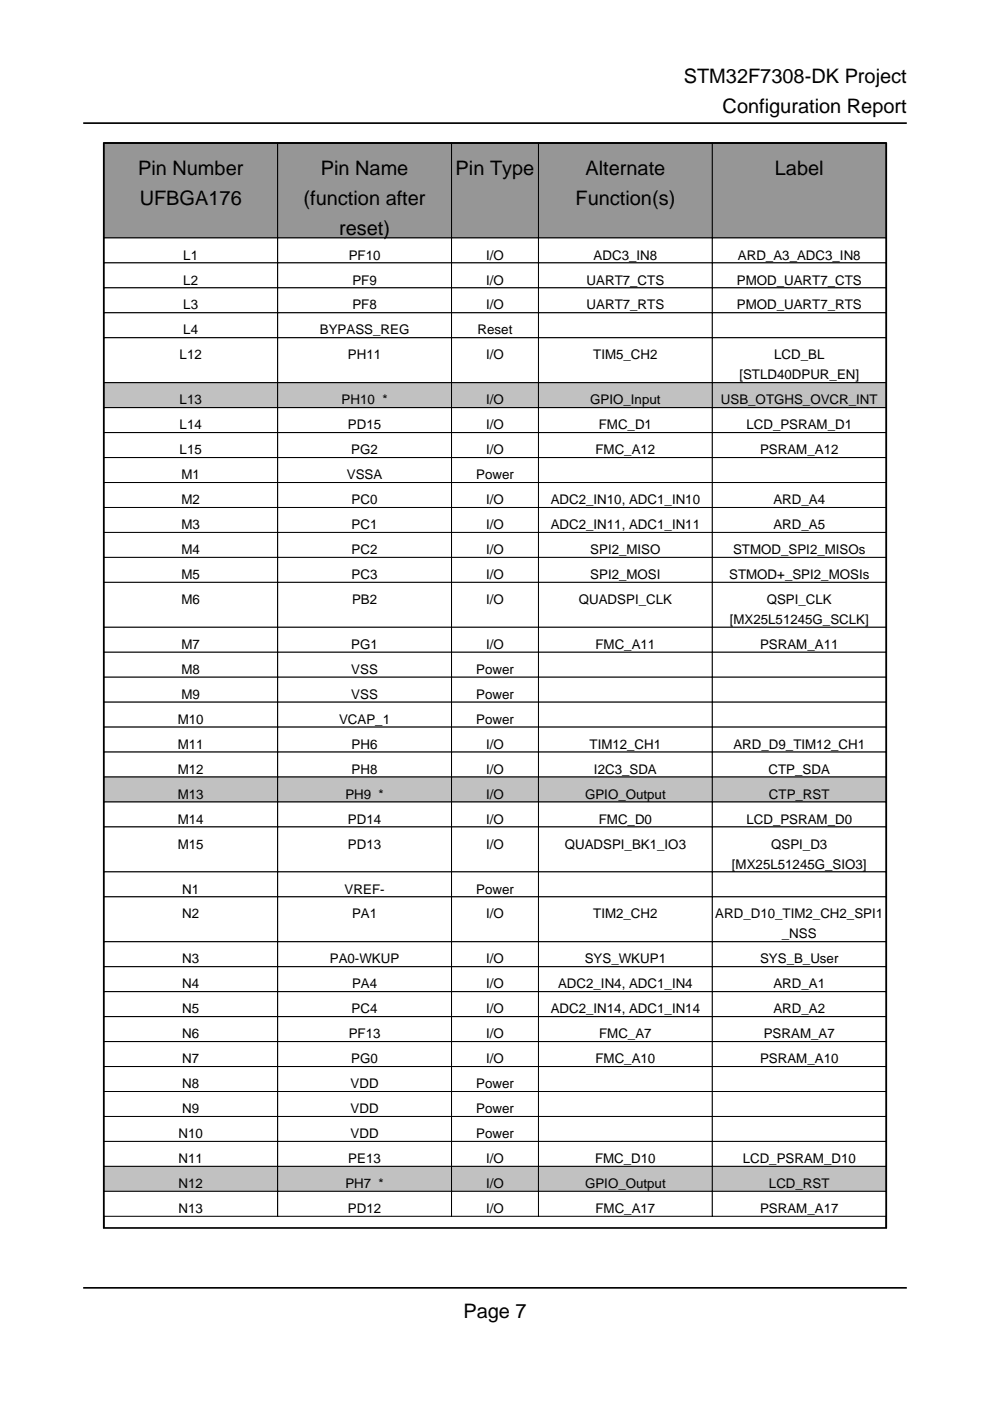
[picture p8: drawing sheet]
<svg xmlns="http://www.w3.org/2000/svg" width="210mm" height="297mm" viewBox="0 0 210 297" stroke-linecap="round" stroke-linejoin="round" font-family="sans-serif">
<defs><g id="words">
<g font-size="4.2">
<text x="145" y="17.6">STM32F7308-DK Project</text>
<text x="153.2" y="24">Configuration Report</text>
<text x="29.3" y="37">Pin Number</text>
<text x="68" y="37">Pin Name</text>
<text x="96.6" y="37">Pin Type</text>
<text x="124.1" y="37">Alternate</text>
<text x="164.3" y="37">Label</text>
<text x="29.6" y="43.4">UFBGA176</text>
<text x="64.4" y="43.4">(function after</text>
<text x="122" y="43.4">Function(s)</text>
<text x="71.9" y="49.7">reset)</text>
<text x="98.2" y="279.4">Page 7</text>
</g>
<g font-size="2.8">
<text x="38.9" y="55">L1</text>
<text x="73.9" y="55">PF10</text>
<text x="103.1" y="55">I/O</text>
<text x="125.9" y="55">ADC3_IN8</text>
<text x="156.4" y="55">ARD_A3_ADC3_IN8</text>
<text x="38.9" y="60.3">L2</text>
<text x="38.9" y="65.6">L3</text>
<text x="74.7" y="60.3">PF9</text>
<text x="74.7" y="65.6">PF8</text>
<text x="103.1" y="60.3">I/O</text>
<text x="103.1" y="65.6">I/O</text>
<text x="124.4" y="60.3">UART7_CTS</text>
<text x="124.4" y="65.6">UART7_RTS</text>
<text x="156.2" y="60.3">PMOD_UART7_CTS</text>
<text x="156.2" y="65.6">PMOD_UART7_RTS</text>
<text x="38.9" y="70.9">L4</text>
<text x="67.8" y="70.9">BYPASS_REG</text>
<text x="101.3" y="70.9">Reset</text>
<text x="38.1" y="76.2">L12</text>
<text x="73.8" y="76.2">PH11</text>
<text x="103.1" y="76.2">I/O</text>
<text x="125.8" y="76.2">TIM5_CH2</text>
<text x="164.1" y="76.2">LCD_BL</text>
<text x="156.8" y="80.4">[STLD40DPUR_EN]</text>
<text x="38.1" y="85.7">L13</text>
<text x="72.4" y="85.7">PH10 *</text>
<text x="103.1" y="85.7">I/O</text>
<text x="125.1" y="85.7">GPIO_Input</text>
<text x="152.8" y="85.7">USB_OTGHS_OVCR_INT</text>
<text x="38.1" y="91">L14</text>
<text x="73.8" y="91">PD15</text>
<text x="103.1" y="91">I/O</text>
<text x="127" y="91">FMC_D1</text>
<text x="158.3" y="91">LCD_PSRAM_D1</text>
<text x="38.1" y="96.3">L15</text>
<text x="38.5" y="101.6">M1</text>
<text x="73.5" y="101.6">VSSA</text>
<text x="74.5" y="96.3">PG2</text>
<text x="101" y="101.6">Power</text>
<text x="103.1" y="96.3">I/O</text>
<text x="126.2" y="96.3">FMC_A12</text>
<text x="161.2" y="96.3">PSRAM_A12</text>
<text x="38.5" y="106.9">M2</text>
<text x="74.6" y="106.9">PC0</text>
<text x="103.1" y="106.9">I/O</text>
<text x="116.8" y="106.9">ADC2_IN10, ADC1_IN10</text>
<text x="164" y="106.9">ARD_A4</text>
<text x="38.5" y="112.2">M3</text>
<text x="74.6" y="112.2">PC1</text>
<text x="103.1" y="112.2">I/O</text>
<text x="116.8" y="112.2">ADC2_IN11, ADC1_IN11</text>
<text x="164" y="112.2">ARD_A5</text>
<text x="38.5" y="117.5">M4</text>
<text x="74.6" y="117.5">PC2</text>
<text x="103.1" y="117.5">I/O</text>
<text x="125.2" y="117.5">SPI2_MISO</text>
<text x="155.4" y="117.5">STMOD_SPI2_MISOs</text>
<text x="38.5" y="122.8">M5</text>
<text x="74.6" y="122.8">PC3</text>
<text x="103.1" y="122.8">I/O</text>
<text x="125.2" y="122.8">SPI2_MOSI</text>
<text x="154.6" y="122.8">STMOD+_SPI2_MOSIs</text>
<text x="38.5" y="128.1">M6</text>
<text x="74.6" y="128.1">PB2</text>
<text x="103.1" y="128.1">I/O</text>
<text x="122.7" y="128.1">QUADSPI_CLK</text>
<text x="162.6" y="128.1">QSPI_CLK</text>
<text x="38.5" y="137.6">M7</text>
<text x="74.5" y="137.6">PG1</text>
<text x="103.1" y="137.6">I/O</text>
<text x="126.2" y="137.6">FMC_A11</text>
<text x="154.7" y="132.3">[MX25L51245G_SCLK]</text>
<text x="161.2" y="137.6">PSRAM_A11</text>
<text x="38.5" y="142.9">M8</text>
<text x="74.5" y="142.9">VSS</text>
<text x="101" y="142.9">Power</text>
<text x="38.5" y="148.2">M9</text>
<text x="74.5" y="148.2">VSS</text>
<text x="101" y="148.2">Power</text>
<text x="37.7" y="153.5">M10</text>
<text x="71.9" y="153.5">VCAP_1</text>
<text x="101" y="153.5">Power</text>
<text x="37.7" y="158.7">M11</text>
<text x="74.6" y="158.7">PH6</text>
<text x="103.1" y="158.7">I/O</text>
<text x="125" y="158.7">TIM12_CH1</text>
<text x="155.5" y="158.7">ARD_D9_TIM12_CH1</text>
<text x="37.7" y="164">M12</text>
<text x="74.6" y="164">PH8</text>
<text x="103.1" y="164">I/O</text>
<text x="125.9" y="164">I2C3_SDA</text>
<text x="163" y="164">CTP_SDA</text>
<text x="37.7" y="169.3">M13</text>
<text x="73.2" y="169.3">PH9 *</text>
<text x="103.1" y="169.3">I/O</text>
<text x="124.1" y="169.3">GPIO_Output</text>
<text x="163" y="169.3">CTP_RST</text>
<text x="37.7" y="174.6">M14</text>
<text x="37.7" y="179.9">M15</text>
<text x="73.8" y="174.6">PD14</text>
<text x="73.8" y="179.9">PD13</text>
<text x="103.1" y="174.6">I/O</text>
<text x="103.1" y="179.9">I/O</text>
<text x="119.7" y="179.9">QUADSPI_BK1_IO3</text>
<text x="127" y="174.6">FMC_D0</text>
<text x="158.3" y="174.6">LCD_PSRAM_D0</text>
<text x="163.5" y="179.9">QSPI_D3</text>
<text x="155.2" y="184.1">[MX25L51245G_SIO3]</text>
<text x="38.6" y="189.4">N1</text>
<text x="73.1" y="189.4">VREF-</text>
<text x="101" y="189.4">Power</text>
<text x="38.6" y="194.7">N2</text>
<text x="74.6" y="194.7">PA1</text>
<text x="103.1" y="194.7">I/O</text>
<text x="125.8" y="194.7">TIM2_CH2</text>
<text x="151.7" y="194.7">ARD_D10_TIM2_CH2_SPI1</text>
<text x="165.8" y="199">_NSS</text>
<text x="38.6" y="204.3">N3</text>
<text x="38.6" y="209.5">N4</text>
<text x="69.9" y="204.3">PA0-WKUP</text>
<text x="74.6" y="209.5">PA4</text>
<text x="103.1" y="204.3">I/O</text>
<text x="103.1" y="209.5">I/O</text>
<text x="118.3" y="209.5">ADC2_IN4, ADC1_IN4</text>
<text x="124" y="204.3">SYS_WKUP1</text>
<text x="161.2" y="204.3">SYS_B_User</text>
<text x="164" y="209.5">ARD_A1</text>
<text x="38.6" y="214.8">N5</text>
<text x="74.6" y="214.8">PC4</text>
<text x="103.1" y="214.8">I/O</text>
<text x="116.8" y="214.8">ADC2_IN14, ADC1_IN14</text>
<text x="164" y="214.8">ARD_A2</text>
<text x="38.6" y="220.1">N6</text>
<text x="73.9" y="220.1">PF13</text>
<text x="103.1" y="220.1">I/O</text>
<text x="127" y="220.1">FMC_A7</text>
<text x="161.9" y="220.1">PSRAM_A7</text>
<text x="38.6" y="225.4">N7</text>
<text x="74.5" y="225.4">PG0</text>
<text x="103.1" y="225.4">I/O</text>
<text x="126.2" y="225.4">FMC_A10</text>
<text x="161.2" y="225.4">PSRAM_A10</text>
<text x="38.6" y="230.7">N8</text>
<text x="74.3" y="230.7">VDD</text>
<text x="101" y="230.7">Power</text>
<text x="38.6" y="236">N9</text>
<text x="74.3" y="236">VDD</text>
<text x="101" y="236">Power</text>
<text x="37.8" y="241.3">N10</text>
<text x="74.3" y="241.3">VDD</text>
<text x="101" y="241.3">Power</text>
<text x="37.8" y="246.6">N11</text>
<text x="37.8" y="251.9">N12</text>
<text x="73.2" y="251.9">PH7 *</text>
<text x="73.9" y="246.6">PE13</text>
<text x="103.1" y="246.6">I/O</text>
<text x="103.1" y="251.9">I/O</text>
<text x="124.1" y="251.9">GPIO_Output</text>
<text x="126.2" y="246.6">FMC_D10</text>
<text x="157.5" y="246.6">LCD_PSRAM_D10</text>
<text x="163" y="251.9">LCD_RST</text>
<text x="37.8" y="257.2">N13</text>
<text x="73.8" y="257.2">PD12</text>
<text x="103.1" y="257.2">I/O</text>
<text x="126.2" y="257.2">FMC_A17</text>
<text x="161.2" y="257.2">PSRAM_A17</text>
</g>
</g></defs>
<path d="M22 260.3v-230h165.9v230" fill="none" stroke="#000" stroke-width=".35"/>
<path d="M22 30.3h36.9v20.1h-36.9z" fill="#90989e"/>
<path d="M22 30.3h36.9v20.1h-36.9z" fill="none" stroke="#000" stroke-width=".21"/>
<path d="M58.9 30.3h36.8v20.1h-36.8z" fill="#90989e"/>
<path d="M58.9 30.3h36.8v20.1h-36.8z" fill="none" stroke="#000" stroke-width=".21"/>
<path d="M95.7 30.3h18.5v20.1h-18.5z" fill="#90989e"/>
<path d="M95.7 30.3h18.5v20.1h-18.5z" fill="none" stroke="#000" stroke-width=".21"/>
<path d="M114.2 30.3h36.8v20.1h-36.8z" fill="#90989e"/>
<path d="M114.2 30.3h36.8v20.1h-36.8z" fill="none" stroke="#000" stroke-width=".21"/>
<path d="M151 30.3h36.9v20.1h-36.9z" fill="#90989e"/>
<path d="M151 30.3h36.9v20.1h-36.9z" fill="none" stroke="#000" stroke-width=".21"/>
<path d="M22 50.4h36.9v5.3h-36.9z" fill="#fff"/>
<path d="M22 50.4h36.9v5.3h-36.9z" fill="none" stroke="#000" stroke-width=".21"/>
<path d="M58.9 50.4h36.8v5.3h-36.8z" fill="#fff"/>
<path d="M58.9 50.4h36.8v5.3h-36.8z" fill="none" stroke="#000" stroke-width=".21"/>
<path d="M95.7 50.4h18.5v5.3h-18.5z" fill="#fff"/>
<path d="M95.7 50.4h18.5v5.3h-18.5z" fill="none" stroke="#000" stroke-width=".21"/>
<path d="M114.2 50.4h36.8v5.3h-36.8z" fill="#fff"/>
<path d="M114.2 50.4h36.8v5.3h-36.8z" fill="none" stroke="#000" stroke-width=".21"/>
<path d="M151 50.4h36.9v5.3h-36.9z" fill="#fff"/>
<path d="M151 50.4h36.9v5.3h-36.9z" fill="none" stroke="#000" stroke-width=".21"/>
<path d="M22 55.7h36.9v5.3h-36.9z" fill="#fff"/>
<path d="M22 55.7h36.9v5.3h-36.9z" fill="none" stroke="#000" stroke-width=".21"/>
<path d="M58.9 55.7h36.8v5.3h-36.8z" fill="#fff"/>
<path d="M58.9 55.7h36.8v5.3h-36.8z" fill="none" stroke="#000" stroke-width=".21"/>
<path d="M95.7 55.7h18.5v5.3h-18.5z" fill="#fff"/>
<path d="M95.7 55.7h18.5v5.3h-18.5z" fill="none" stroke="#000" stroke-width=".21"/>
<path d="M114.2 55.7h36.8v5.3h-36.8z" fill="#fff"/>
<path d="M114.2 55.7h36.8v5.3h-36.8z" fill="none" stroke="#000" stroke-width=".21"/>
<path d="M151 55.7h36.9v5.3h-36.9z" fill="#fff"/>
<path d="M151 55.7h36.9v5.3h-36.9z" fill="none" stroke="#000" stroke-width=".21"/>
<path d="M22 61h36.9v5.3h-36.9z" fill="#fff"/>
<path d="M22 61h36.9v5.3h-36.9z" fill="none" stroke="#000" stroke-width=".21"/>
<path d="M58.9 61h36.8v5.3h-36.8z" fill="#fff"/>
<path d="M58.9 61h36.8v5.3h-36.8z" fill="none" stroke="#000" stroke-width=".21"/>
<path d="M95.7 61h18.5v5.3h-18.5z" fill="#fff"/>
<path d="M95.7 61h18.5v5.3h-18.5z" fill="none" stroke="#000" stroke-width=".21"/>
<path d="M114.2 61h36.8v5.3h-36.8z" fill="#fff"/>
<path d="M114.2 61h36.8v5.3h-36.8z" fill="none" stroke="#000" stroke-width=".21"/>
<path d="M151 61h36.9v5.3h-36.9z" fill="#fff"/>
<path d="M151 61h36.9v5.3h-36.9z" fill="none" stroke="#000" stroke-width=".21"/>
<path d="M22 66.3h36.9v5.3h-36.9z" fill="#fff"/>
<path d="M22 66.3h36.9v5.3h-36.9z" fill="none" stroke="#000" stroke-width=".21"/>
<path d="M58.9 66.3h36.8v5.3h-36.8z" fill="#fff"/>
<path d="M58.9 66.3h36.8v5.3h-36.8z" fill="none" stroke="#000" stroke-width=".21"/>
<path d="M95.7 66.3h18.5v5.3h-18.5z" fill="#fff"/>
<path d="M95.7 66.3h18.5v5.3h-18.5z" fill="none" stroke="#000" stroke-width=".21"/>
<path d="M114.2 66.3h36.8v5.3h-36.8z" fill="#fff"/>
<path d="M114.2 66.3h36.8v5.3h-36.8z" fill="none" stroke="#000" stroke-width=".21"/>
<path d="M151 66.3h36.9v5.3h-36.9z" fill="#fff"/>
<path d="M151 66.3h36.9v5.3h-36.9z" fill="none" stroke="#000" stroke-width=".21"/>
<path d="M22 71.6h36.9v9.5h-36.9z" fill="#fff"/>
<path d="M22 71.6h36.9v9.5h-36.9z" fill="none" stroke="#000" stroke-width=".21"/>
<path d="M58.9 71.6h36.8v9.5h-36.8z" fill="#fff"/>
<path d="M58.9 71.6h36.8v9.5h-36.8z" fill="none" stroke="#000" stroke-width=".21"/>
<path d="M95.7 71.6h18.5v9.5h-18.5z" fill="#fff"/>
<path d="M95.7 71.6h18.5v9.5h-18.5z" fill="none" stroke="#000" stroke-width=".21"/>
<path d="M114.2 71.6h36.8v9.5h-36.8z" fill="#fff"/>
<path d="M114.2 71.6h36.8v9.5h-36.8z" fill="none" stroke="#000" stroke-width=".21"/>
<path d="M151 71.6h36.9v9.5h-36.9z" fill="#fff"/>
<path d="M151 71.6h36.9v9.5h-36.9z" fill="none" stroke="#000" stroke-width=".21"/>
<path d="M22 81.1h36.9v5.3h-36.9z" fill="#b9c4ca"/>
<path d="M22 81.1h36.9v5.3h-36.9z" fill="none" stroke="#000" stroke-width=".21"/>
<path d="M58.9 81.1h36.8v5.3h-36.8z" fill="#b9c4ca"/>
<path d="M58.9 81.1h36.8v5.3h-36.8z" fill="none" stroke="#000" stroke-width=".21"/>
<path d="M95.7 81.1h18.5v5.3h-18.5z" fill="#b9c4ca"/>
<path d="M95.7 81.1h18.5v5.3h-18.5z" fill="none" stroke="#000" stroke-width=".21"/>
<path d="M114.2 81.1h36.8v5.3h-36.8z" fill="#b9c4ca"/>
<path d="M114.2 81.1h36.8v5.3h-36.8z" fill="none" stroke="#000" stroke-width=".21"/>
<path d="M151 81.1h36.9v5.3h-36.9z" fill="#b9c4ca"/>
<path d="M151 81.1h36.9v5.3h-36.9z" fill="none" stroke="#000" stroke-width=".21"/>
<path d="M22 86.4h36.9v5.3h-36.9z" fill="#fff"/>
<path d="M22 86.4h36.9v5.3h-36.9z" fill="none" stroke="#000" stroke-width=".21"/>
<path d="M58.9 86.4h36.8v5.3h-36.8z" fill="#fff"/>
<path d="M58.9 86.4h36.8v5.3h-36.8z" fill="none" stroke="#000" stroke-width=".21"/>
<path d="M95.7 86.4h18.5v5.3h-18.5z" fill="#fff"/>
<path d="M95.7 86.4h18.5v5.3h-18.5z" fill="none" stroke="#000" stroke-width=".21"/>
<path d="M114.2 86.4h36.8v5.3h-36.8z" fill="#fff"/>
<path d="M114.2 86.4h36.8v5.3h-36.8z" fill="none" stroke="#000" stroke-width=".21"/>
<path d="M151 86.4h36.9v5.3h-36.9z" fill="#fff"/>
<path d="M151 86.4h36.9v5.3h-36.9z" fill="none" stroke="#000" stroke-width=".21"/>
<path d="M22 91.7h36.9v5.3h-36.9z" fill="#fff"/>
<path d="M22 91.7h36.9v5.3h-36.9z" fill="none" stroke="#000" stroke-width=".21"/>
<path d="M58.9 91.7h36.8v5.3h-36.8z" fill="#fff"/>
<path d="M58.9 91.7h36.8v5.3h-36.8z" fill="none" stroke="#000" stroke-width=".21"/>
<path d="M95.7 91.7h18.5v5.3h-18.5z" fill="#fff"/>
<path d="M95.7 91.7h18.5v5.3h-18.5z" fill="none" stroke="#000" stroke-width=".21"/>
<path d="M114.2 91.7h36.8v5.3h-36.8z" fill="#fff"/>
<path d="M114.2 91.7h36.8v5.3h-36.8z" fill="none" stroke="#000" stroke-width=".21"/>
<path d="M151 91.7h36.9v5.3h-36.9z" fill="#fff"/>
<path d="M151 91.7h36.9v5.3h-36.9z" fill="none" stroke="#000" stroke-width=".21"/>
<path d="M22 97h36.9v5.3h-36.9z" fill="#fff"/>
<path d="M22 97h36.9v5.3h-36.9z" fill="none" stroke="#000" stroke-width=".21"/>
<path d="M58.9 97h36.8v5.3h-36.8z" fill="#fff"/>
<path d="M58.9 97h36.8v5.3h-36.8z" fill="none" stroke="#000" stroke-width=".21"/>
<path d="M95.7 97h18.5v5.3h-18.5z" fill="#fff"/>
<path d="M95.7 97h18.5v5.3h-18.5z" fill="none" stroke="#000" stroke-width=".21"/>
<path d="M114.2 97h36.8v5.3h-36.8z" fill="#fff"/>
<path d="M114.2 97h36.8v5.3h-36.8z" fill="none" stroke="#000" stroke-width=".21"/>
<path d="M151 97h36.9v5.3h-36.9z" fill="#fff"/>
<path d="M151 97h36.9v5.3h-36.9z" fill="none" stroke="#000" stroke-width=".21"/>
<path d="M22 102.3h36.9v5.3h-36.9z" fill="#fff"/>
<path d="M22 102.3h36.9v5.3h-36.9z" fill="none" stroke="#000" stroke-width=".21"/>
<path d="M58.9 102.3h36.8v5.3h-36.8z" fill="#fff"/>
<path d="M58.9 102.3h36.8v5.3h-36.8z" fill="none" stroke="#000" stroke-width=".21"/>
<path d="M95.7 102.3h18.5v5.3h-18.5z" fill="#fff"/>
<path d="M95.7 102.3h18.5v5.3h-18.5z" fill="none" stroke="#000" stroke-width=".21"/>
<path d="M114.2 102.3h36.8v5.3h-36.8z" fill="#fff"/>
<path d="M114.2 102.3h36.8v5.3h-36.8z" fill="none" stroke="#000" stroke-width=".21"/>
<path d="M151 102.3h36.9v5.3h-36.9z" fill="#fff"/>
<path d="M151 102.3h36.9v5.3h-36.9z" fill="none" stroke="#000" stroke-width=".21"/>
<path d="M22 107.6h36.9v5.3h-36.9z" fill="#fff"/>
<path d="M22 107.6h36.9v5.3h-36.9z" fill="none" stroke="#000" stroke-width=".21"/>
<path d="M58.9 107.6h36.8v5.3h-36.8z" fill="#fff"/>
<path d="M58.9 107.6h36.8v5.3h-36.8z" fill="none" stroke="#000" stroke-width=".21"/>
<path d="M95.7 107.6h18.5v5.3h-18.5z" fill="#fff"/>
<path d="M95.7 107.6h18.5v5.3h-18.5z" fill="none" stroke="#000" stroke-width=".21"/>
<path d="M114.2 107.6h36.8v5.3h-36.8z" fill="#fff"/>
<path d="M114.2 107.6h36.8v5.3h-36.8z" fill="none" stroke="#000" stroke-width=".21"/>
<path d="M151 107.6h36.9v5.3h-36.9z" fill="#fff"/>
<path d="M151 107.6h36.9v5.3h-36.9z" fill="none" stroke="#000" stroke-width=".21"/>
<path d="M22 112.9h36.9v5.3h-36.9z" fill="#fff"/>
<path d="M22 112.9h36.9v5.3h-36.9z" fill="none" stroke="#000" stroke-width=".21"/>
<path d="M58.9 112.9h36.8v5.3h-36.8z" fill="#fff"/>
<path d="M58.9 112.9h36.8v5.3h-36.8z" fill="none" stroke="#000" stroke-width=".21"/>
<path d="M95.7 112.9h18.5v5.3h-18.5z" fill="#fff"/>
<path d="M95.7 112.9h18.5v5.3h-18.5z" fill="none" stroke="#000" stroke-width=".21"/>
<path d="M114.2 112.9h36.8v5.3h-36.8z" fill="#fff"/>
<path d="M114.2 112.9h36.8v5.3h-36.8z" fill="none" stroke="#000" stroke-width=".21"/>
<path d="M151 112.9h36.9v5.3h-36.9z" fill="#fff"/>
<path d="M151 112.9h36.9v5.3h-36.9z" fill="none" stroke="#000" stroke-width=".21"/>
<path d="M22 118.2h36.9v5.3h-36.9z" fill="#fff"/>
<path d="M22 118.2h36.9v5.3h-36.9z" fill="none" stroke="#000" stroke-width=".21"/>
<path d="M58.9 118.2h36.8v5.3h-36.8z" fill="#fff"/>
<path d="M58.9 118.2h36.8v5.3h-36.8z" fill="none" stroke="#000" stroke-width=".21"/>
<path d="M95.7 118.2h18.5v5.3h-18.5z" fill="#fff"/>
<path d="M95.7 118.2h18.5v5.3h-18.5z" fill="none" stroke="#000" stroke-width=".21"/>
<path d="M114.2 118.2h36.8v5.3h-36.8z" fill="#fff"/>
<path d="M114.2 118.2h36.8v5.3h-36.8z" fill="none" stroke="#000" stroke-width=".21"/>
<path d="M151 118.2h36.9v5.3h-36.9z" fill="#fff"/>
<path d="M151 118.2h36.9v5.3h-36.9z" fill="none" stroke="#000" stroke-width=".21"/>
<path d="M22 123.5h36.9v9.5h-36.9z" fill="#fff"/>
<path d="M22 123.5h36.9v9.5h-36.9z" fill="none" stroke="#000" stroke-width=".21"/>
<path d="M58.9 123.5h36.8v9.5h-36.8z" fill="#fff"/>
<path d="M58.9 123.5h36.8v9.5h-36.8z" fill="none" stroke="#000" stroke-width=".21"/>
<path d="M95.7 123.5h18.5v9.5h-18.5z" fill="#fff"/>
<path d="M95.7 123.5h18.5v9.5h-18.5z" fill="none" stroke="#000" stroke-width=".21"/>
<path d="M114.2 123.5h36.8v9.5h-36.8z" fill="#fff"/>
<path d="M114.2 123.5h36.8v9.5h-36.8z" fill="none" stroke="#000" stroke-width=".21"/>
<path d="M151 123.5h36.9v9.5h-36.9z" fill="#fff"/>
<path d="M151 123.5h36.9v9.5h-36.9z" fill="none" stroke="#000" stroke-width=".21"/>
<path d="M22 133h36.9v5.3h-36.9z" fill="#fff"/>
<path d="M22 133h36.9v5.3h-36.9z" fill="none" stroke="#000" stroke-width=".21"/>
<path d="M58.9 133h36.8v5.3h-36.8z" fill="#fff"/>
<path d="M58.9 133h36.8v5.3h-36.8z" fill="none" stroke="#000" stroke-width=".21"/>
<path d="M95.7 133h18.5v5.3h-18.5z" fill="#fff"/>
<path d="M95.7 133h18.5v5.3h-18.5z" fill="none" stroke="#000" stroke-width=".21"/>
<path d="M114.2 133h36.8v5.3h-36.8z" fill="#fff"/>
<path d="M114.2 133h36.8v5.3h-36.8z" fill="none" stroke="#000" stroke-width=".21"/>
<path d="M151 133h36.9v5.3h-36.9z" fill="#fff"/>
<path d="M151 133h36.9v5.3h-36.9z" fill="none" stroke="#000" stroke-width=".21"/>
<path d="M22 138.3h36.9v5.3h-36.9z" fill="#fff"/>
<path d="M22 138.3h36.9v5.3h-36.9z" fill="none" stroke="#000" stroke-width=".21"/>
<path d="M58.9 138.3h36.8v5.3h-36.8z" fill="#fff"/>
<path d="M58.9 138.3h36.8v5.3h-36.8z" fill="none" stroke="#000" stroke-width=".21"/>
<path d="M95.7 138.3h18.5v5.3h-18.5z" fill="#fff"/>
<path d="M95.7 138.3h18.5v5.3h-18.5z" fill="none" stroke="#000" stroke-width=".21"/>
<path d="M114.2 138.3h36.8v5.3h-36.8z" fill="#fff"/>
<path d="M114.2 138.3h36.8v5.3h-36.8z" fill="none" stroke="#000" stroke-width=".21"/>
<path d="M151 138.3h36.9v5.3h-36.9z" fill="#fff"/>
<path d="M151 138.3h36.9v5.3h-36.9z" fill="none" stroke="#000" stroke-width=".21"/>
<path d="M22 143.6h36.9v5.3h-36.9z" fill="#fff"/>
<path d="M22 143.6h36.9v5.3h-36.9z" fill="none" stroke="#000" stroke-width=".21"/>
<path d="M58.9 143.6h36.8v5.3h-36.8z" fill="#fff"/>
<path d="M58.9 143.6h36.8v5.3h-36.8z" fill="none" stroke="#000" stroke-width=".21"/>
<path d="M95.7 143.6h18.5v5.3h-18.5z" fill="#fff"/>
<path d="M95.7 143.6h18.5v5.3h-18.5z" fill="none" stroke="#000" stroke-width=".21"/>
<path d="M114.2 143.6h36.8v5.3h-36.8z" fill="#fff"/>
<path d="M114.2 143.6h36.8v5.3h-36.8z" fill="none" stroke="#000" stroke-width=".21"/>
<path d="M151 143.6h36.9v5.3h-36.9z" fill="#fff"/>
<path d="M151 143.6h36.9v5.3h-36.9z" fill="none" stroke="#000" stroke-width=".21"/>
<path d="M22 148.9h36.9v5.3h-36.9z" fill="#fff"/>
<path d="M22 148.9h36.9v5.3h-36.9z" fill="none" stroke="#000" stroke-width=".21"/>
<path d="M58.9 148.9h36.8v5.3h-36.8z" fill="#fff"/>
<path d="M58.9 148.9h36.8v5.3h-36.8z" fill="none" stroke="#000" stroke-width=".21"/>
<path d="M95.7 148.9h18.5v5.3h-18.5z" fill="#fff"/>
<path d="M95.7 148.9h18.5v5.3h-18.5z" fill="none" stroke="#000" stroke-width=".21"/>
<path d="M114.2 148.9h36.8v5.3h-36.8z" fill="#fff"/>
<path d="M114.2 148.9h36.8v5.3h-36.8z" fill="none" stroke="#000" stroke-width=".21"/>
<path d="M151 148.9h36.9v5.3h-36.9z" fill="#fff"/>
<path d="M151 148.9h36.9v5.3h-36.9z" fill="none" stroke="#000" stroke-width=".21"/>
<path d="M22 154.2h36.9v5.3h-36.9z" fill="#fff"/>
<path d="M22 154.2h36.9v5.3h-36.9z" fill="none" stroke="#000" stroke-width=".21"/>
<path d="M58.9 154.2h36.8v5.3h-36.8z" fill="#fff"/>
<path d="M58.9 154.2h36.8v5.3h-36.8z" fill="none" stroke="#000" stroke-width=".21"/>
<path d="M95.7 154.2h18.5v5.3h-18.5z" fill="#fff"/>
<path d="M95.7 154.2h18.5v5.3h-18.5z" fill="none" stroke="#000" stroke-width=".21"/>
<path d="M114.2 154.2h36.8v5.3h-36.8z" fill="#fff"/>
<path d="M114.2 154.2h36.8v5.3h-36.8z" fill="none" stroke="#000" stroke-width=".21"/>
<path d="M151 154.2h36.9v5.3h-36.9z" fill="#fff"/>
<path d="M151 154.2h36.9v5.3h-36.9z" fill="none" stroke="#000" stroke-width=".21"/>
<path d="M22 159.5h36.9v5.2h-36.9z" fill="#fff"/>
<path d="M22 159.5h36.9v5.2h-36.9z" fill="none" stroke="#000" stroke-width=".21"/>
<path d="M58.9 159.5h36.8v5.2h-36.8z" fill="#fff"/>
<path d="M58.9 159.5h36.8v5.2h-36.8z" fill="none" stroke="#000" stroke-width=".21"/>
<path d="M95.7 159.5h18.5v5.2h-18.5z" fill="#fff"/>
<path d="M95.7 159.5h18.5v5.2h-18.5z" fill="none" stroke="#000" stroke-width=".21"/>
<path d="M114.2 159.5h36.8v5.2h-36.8z" fill="#fff"/>
<path d="M114.2 159.5h36.8v5.2h-36.8z" fill="none" stroke="#000" stroke-width=".21"/>
<path d="M151 159.5h36.9v5.2h-36.9z" fill="#fff"/>
<path d="M151 159.5h36.9v5.2h-36.9z" fill="none" stroke="#000" stroke-width=".21"/>
<path d="M22 164.7h36.9v5.3h-36.9z" fill="#b9c4ca"/>
<path d="M22 164.7h36.9v5.3h-36.9z" fill="none" stroke="#000" stroke-width=".21"/>
<path d="M58.9 164.7h36.8v5.3h-36.8z" fill="#b9c4ca"/>
<path d="M58.9 164.7h36.8v5.3h-36.8z" fill="none" stroke="#000" stroke-width=".21"/>
<path d="M95.7 164.7h18.5v5.3h-18.5z" fill="#b9c4ca"/>
<path d="M95.7 164.7h18.5v5.3h-18.5z" fill="none" stroke="#000" stroke-width=".21"/>
<path d="M114.2 164.7h36.8v5.3h-36.8z" fill="#b9c4ca"/>
<path d="M114.2 164.7h36.8v5.3h-36.8z" fill="none" stroke="#000" stroke-width=".21"/>
<path d="M151 164.7h36.9v5.3h-36.9z" fill="#b9c4ca"/>
<path d="M151 164.7h36.9v5.3h-36.9z" fill="none" stroke="#000" stroke-width=".21"/>
<path d="M22 170h36.9v5.3h-36.9z" fill="#fff"/>
<path d="M22 170h36.9v5.3h-36.9z" fill="none" stroke="#000" stroke-width=".21"/>
<path d="M58.9 170h36.8v5.3h-36.8z" fill="#fff"/>
<path d="M58.9 170h36.8v5.3h-36.8z" fill="none" stroke="#000" stroke-width=".21"/>
<path d="M95.7 170h18.5v5.3h-18.5z" fill="#fff"/>
<path d="M95.7 170h18.5v5.3h-18.5z" fill="none" stroke="#000" stroke-width=".21"/>
<path d="M114.2 170h36.8v5.3h-36.8z" fill="#fff"/>
<path d="M114.2 170h36.8v5.3h-36.8z" fill="none" stroke="#000" stroke-width=".21"/>
<path d="M151 170h36.9v5.3h-36.9z" fill="#fff"/>
<path d="M151 170h36.9v5.3h-36.9z" fill="none" stroke="#000" stroke-width=".21"/>
<path d="M22 175.3h36.9v9.6h-36.9z" fill="#fff"/>
<path d="M22 175.3h36.9v9.6h-36.9z" fill="none" stroke="#000" stroke-width=".21"/>
<path d="M58.9 175.3h36.8v9.6h-36.8z" fill="#fff"/>
<path d="M58.9 175.3h36.8v9.6h-36.8z" fill="none" stroke="#000" stroke-width=".21"/>
<path d="M95.7 175.3h18.5v9.6h-18.5z" fill="#fff"/>
<path d="M95.7 175.3h18.5v9.6h-18.5z" fill="none" stroke="#000" stroke-width=".21"/>
<path d="M114.2 175.3h36.8v9.6h-36.8z" fill="#fff"/>
<path d="M114.2 175.3h36.8v9.6h-36.8z" fill="none" stroke="#000" stroke-width=".21"/>
<path d="M151 175.3h36.9v9.6h-36.9z" fill="#fff"/>
<path d="M151 175.3h36.9v9.6h-36.9z" fill="none" stroke="#000" stroke-width=".21"/>
<path d="M22 184.9h36.9v5.2h-36.9z" fill="#fff"/>
<path d="M22 184.9h36.9v5.2h-36.9z" fill="none" stroke="#000" stroke-width=".21"/>
<path d="M58.9 184.9h36.8v5.2h-36.8z" fill="#fff"/>
<path d="M58.9 184.9h36.8v5.2h-36.8z" fill="none" stroke="#000" stroke-width=".21"/>
<path d="M95.7 184.9h18.5v5.2h-18.5z" fill="#fff"/>
<path d="M95.7 184.9h18.5v5.2h-18.5z" fill="none" stroke="#000" stroke-width=".21"/>
<path d="M114.2 184.9h36.8v5.2h-36.8z" fill="#fff"/>
<path d="M114.2 184.9h36.8v5.2h-36.8z" fill="none" stroke="#000" stroke-width=".21"/>
<path d="M151 184.9h36.9v5.2h-36.9z" fill="#fff"/>
<path d="M151 184.9h36.9v5.2h-36.9z" fill="none" stroke="#000" stroke-width=".21"/>
<path d="M22 190.1h36.9v9.6h-36.9z" fill="#fff"/>
<path d="M22 190.1h36.9v9.6h-36.9z" fill="none" stroke="#000" stroke-width=".21"/>
<path d="M58.9 190.1h36.8v9.6h-36.8z" fill="#fff"/>
<path d="M58.9 190.1h36.8v9.6h-36.8z" fill="none" stroke="#000" stroke-width=".21"/>
<path d="M95.7 190.1h18.5v9.6h-18.5z" fill="#fff"/>
<path d="M95.7 190.1h18.5v9.6h-18.5z" fill="none" stroke="#000" stroke-width=".21"/>
<path d="M114.2 190.1h36.8v9.6h-36.8z" fill="#fff"/>
<path d="M114.2 190.1h36.8v9.6h-36.8z" fill="none" stroke="#000" stroke-width=".21"/>
<path d="M151 190.1h36.9v9.6h-36.9z" fill="#fff"/>
<path d="M151 190.1h36.9v9.6h-36.9z" fill="none" stroke="#000" stroke-width=".21"/>
<path d="M22 199.7h36.9v5.3h-36.9z" fill="#fff"/>
<path d="M22 199.7h36.9v5.3h-36.9z" fill="none" stroke="#000" stroke-width=".21"/>
<path d="M58.9 199.7h36.8v5.3h-36.8z" fill="#fff"/>
<path d="M58.9 199.7h36.8v5.3h-36.8z" fill="none" stroke="#000" stroke-width=".21"/>
<path d="M95.7 199.7h18.5v5.3h-18.5z" fill="#fff"/>
<path d="M95.7 199.7h18.5v5.3h-18.5z" fill="none" stroke="#000" stroke-width=".21"/>
<path d="M114.2 199.7h36.8v5.3h-36.8z" fill="#fff"/>
<path d="M114.2 199.7h36.8v5.3h-36.8z" fill="none" stroke="#000" stroke-width=".21"/>
<path d="M151 199.7h36.9v5.3h-36.9z" fill="#fff"/>
<path d="M151 199.7h36.9v5.3h-36.9z" fill="none" stroke="#000" stroke-width=".21"/>
<path d="M22 205h36.9v5.3h-36.9z" fill="#fff"/>
<path d="M22 205h36.9v5.3h-36.9z" fill="none" stroke="#000" stroke-width=".21"/>
<path d="M58.9 205h36.8v5.3h-36.8z" fill="#fff"/>
<path d="M58.9 205h36.8v5.3h-36.8z" fill="none" stroke="#000" stroke-width=".21"/>
<path d="M95.7 205h18.5v5.3h-18.5z" fill="#fff"/>
<path d="M95.7 205h18.5v5.3h-18.5z" fill="none" stroke="#000" stroke-width=".21"/>
<path d="M114.2 205h36.8v5.3h-36.8z" fill="#fff"/>
<path d="M114.2 205h36.8v5.3h-36.8z" fill="none" stroke="#000" stroke-width=".21"/>
<path d="M151 205h36.9v5.3h-36.9z" fill="#fff"/>
<path d="M151 205h36.9v5.3h-36.9z" fill="none" stroke="#000" stroke-width=".21"/>
<path d="M22 210.3h36.9v5.2h-36.9z" fill="#fff"/>
<path d="M22 210.3h36.9v5.2h-36.9z" fill="none" stroke="#000" stroke-width=".21"/>
<path d="M58.9 210.3h36.8v5.2h-36.8z" fill="#fff"/>
<path d="M58.9 210.3h36.8v5.2h-36.8z" fill="none" stroke="#000" stroke-width=".21"/>
<path d="M95.7 210.3h18.5v5.2h-18.5z" fill="#fff"/>
<path d="M95.7 210.3h18.5v5.2h-18.5z" fill="none" stroke="#000" stroke-width=".21"/>
<path d="M114.2 210.3h36.8v5.2h-36.8z" fill="#fff"/>
<path d="M114.2 210.3h36.8v5.2h-36.8z" fill="none" stroke="#000" stroke-width=".21"/>
<path d="M151 210.3h36.9v5.2h-36.9z" fill="#fff"/>
<path d="M151 210.3h36.9v5.2h-36.9z" fill="none" stroke="#000" stroke-width=".21"/>
<path d="M22 215.5h36.9v5.3h-36.9z" fill="#fff"/>
<path d="M22 215.5h36.9v5.3h-36.9z" fill="none" stroke="#000" stroke-width=".21"/>
<path d="M58.9 215.5h36.8v5.3h-36.8z" fill="#fff"/>
<path d="M58.9 215.5h36.8v5.3h-36.8z" fill="none" stroke="#000" stroke-width=".21"/>
<path d="M95.7 215.5h18.5v5.3h-18.5z" fill="#fff"/>
<path d="M95.7 215.5h18.5v5.3h-18.5z" fill="none" stroke="#000" stroke-width=".21"/>
<path d="M114.2 215.5h36.8v5.3h-36.8z" fill="#fff"/>
<path d="M114.2 215.5h36.8v5.3h-36.8z" fill="none" stroke="#000" stroke-width=".21"/>
<path d="M151 215.5h36.9v5.3h-36.9z" fill="#fff"/>
<path d="M151 215.5h36.9v5.3h-36.9z" fill="none" stroke="#000" stroke-width=".21"/>
<path d="M22 220.8h36.9v5.3h-36.9z" fill="#fff"/>
<path d="M22 220.8h36.9v5.3h-36.9z" fill="none" stroke="#000" stroke-width=".21"/>
<path d="M58.9 220.8h36.8v5.3h-36.8z" fill="#fff"/>
<path d="M58.9 220.8h36.8v5.3h-36.8z" fill="none" stroke="#000" stroke-width=".21"/>
<path d="M95.7 220.8h18.5v5.3h-18.5z" fill="#fff"/>
<path d="M95.7 220.8h18.5v5.3h-18.5z" fill="none" stroke="#000" stroke-width=".21"/>
<path d="M114.2 220.8h36.8v5.3h-36.8z" fill="#fff"/>
<path d="M114.2 220.8h36.8v5.3h-36.8z" fill="none" stroke="#000" stroke-width=".21"/>
<path d="M151 220.8h36.9v5.3h-36.9z" fill="#fff"/>
<path d="M151 220.8h36.9v5.3h-36.9z" fill="none" stroke="#000" stroke-width=".21"/>
<path d="M22 226.1h36.9v5.3h-36.9z" fill="#fff"/>
<path d="M22 226.1h36.9v5.3h-36.9z" fill="none" stroke="#000" stroke-width=".21"/>
<path d="M58.9 226.1h36.8v5.3h-36.8z" fill="#fff"/>
<path d="M58.9 226.1h36.8v5.3h-36.8z" fill="none" stroke="#000" stroke-width=".21"/>
<path d="M95.7 226.1h18.5v5.3h-18.5z" fill="#fff"/>
<path d="M95.7 226.1h18.5v5.3h-18.5z" fill="none" stroke="#000" stroke-width=".21"/>
<path d="M114.2 226.1h36.8v5.3h-36.8z" fill="#fff"/>
<path d="M114.2 226.1h36.8v5.3h-36.8z" fill="none" stroke="#000" stroke-width=".21"/>
<path d="M151 226.1h36.9v5.3h-36.9z" fill="#fff"/>
<path d="M151 226.1h36.9v5.3h-36.9z" fill="none" stroke="#000" stroke-width=".21"/>
<path d="M22 231.4h36.9v5.3h-36.9z" fill="#fff"/>
<path d="M22 231.4h36.9v5.3h-36.9z" fill="none" stroke="#000" stroke-width=".21"/>
<path d="M58.9 231.4h36.8v5.3h-36.8z" fill="#fff"/>
<path d="M58.9 231.4h36.8v5.3h-36.8z" fill="none" stroke="#000" stroke-width=".21"/>
<path d="M95.7 231.4h18.5v5.3h-18.5z" fill="#fff"/>
<path d="M95.7 231.4h18.5v5.3h-18.5z" fill="none" stroke="#000" stroke-width=".21"/>
<path d="M114.2 231.4h36.8v5.3h-36.8z" fill="#fff"/>
<path d="M114.2 231.4h36.8v5.3h-36.8z" fill="none" stroke="#000" stroke-width=".21"/>
<path d="M151 231.4h36.9v5.3h-36.9z" fill="#fff"/>
<path d="M151 231.4h36.9v5.3h-36.9z" fill="none" stroke="#000" stroke-width=".21"/>
<path d="M22 236.7h36.9v5.3h-36.9z" fill="#fff"/>
<path d="M22 236.7h36.9v5.3h-36.9z" fill="none" stroke="#000" stroke-width=".21"/>
<path d="M58.9 236.7h36.8v5.3h-36.8z" fill="#fff"/>
<path d="M58.9 236.7h36.8v5.3h-36.8z" fill="none" stroke="#000" stroke-width=".21"/>
<path d="M95.7 236.7h18.5v5.3h-18.5z" fill="#fff"/>
<path d="M95.7 236.7h18.5v5.3h-18.5z" fill="none" stroke="#000" stroke-width=".21"/>
<path d="M114.2 236.7h36.8v5.3h-36.8z" fill="#fff"/>
<path d="M114.2 236.7h36.8v5.3h-36.8z" fill="none" stroke="#000" stroke-width=".21"/>
<path d="M151 236.7h36.9v5.3h-36.9z" fill="#fff"/>
<path d="M151 236.7h36.9v5.3h-36.9z" fill="none" stroke="#000" stroke-width=".21"/>
<path d="M22 242h36.9v5.3h-36.9z" fill="#fff"/>
<path d="M22 242h36.9v5.3h-36.9z" fill="none" stroke="#000" stroke-width=".21"/>
<path d="M58.9 242h36.8v5.3h-36.8z" fill="#fff"/>
<path d="M58.9 242h36.8v5.3h-36.8z" fill="none" stroke="#000" stroke-width=".21"/>
<path d="M95.7 242h18.5v5.3h-18.5z" fill="#fff"/>
<path d="M95.7 242h18.5v5.3h-18.5z" fill="none" stroke="#000" stroke-width=".21"/>
<path d="M114.2 242h36.8v5.3h-36.8z" fill="#fff"/>
<path d="M114.2 242h36.8v5.3h-36.8z" fill="none" stroke="#000" stroke-width=".21"/>
<path d="M151 242h36.9v5.3h-36.9z" fill="#fff"/>
<path d="M151 242h36.9v5.3h-36.9z" fill="none" stroke="#000" stroke-width=".21"/>
<path d="M22 247.3h36.9v5.3h-36.9z" fill="#b9c4ca"/>
<path d="M22 247.3h36.9v5.3h-36.9z" fill="none" stroke="#000" stroke-width=".21"/>
<path d="M58.9 247.3h36.8v5.3h-36.8z" fill="#b9c4ca"/>
<path d="M58.9 247.3h36.8v5.3h-36.8z" fill="none" stroke="#000" stroke-width=".21"/>
<path d="M95.7 247.3h18.5v5.3h-18.5z" fill="#b9c4ca"/>
<path d="M95.7 247.3h18.5v5.3h-18.5z" fill="none" stroke="#000" stroke-width=".21"/>
<path d="M114.2 247.3h36.8v5.3h-36.8z" fill="#b9c4ca"/>
<path d="M114.2 247.3h36.8v5.3h-36.8z" fill="none" stroke="#000" stroke-width=".21"/>
<path d="M151 247.3h36.9v5.3h-36.9z" fill="#b9c4ca"/>
<path d="M151 247.3h36.9v5.3h-36.9z" fill="none" stroke="#000" stroke-width=".21"/>
<path d="M22 252.6h36.9v5.3h-36.9z" fill="#fff"/>
<path d="M22 252.6h36.9v5.3h-36.9z" fill="none" stroke="#000" stroke-width=".21"/>
<path d="M58.9 252.6h36.8v5.3h-36.8z" fill="#fff"/>
<path d="M58.9 252.6h36.8v5.3h-36.8z" fill="none" stroke="#000" stroke-width=".21"/>
<path d="M95.7 252.6h18.5v5.3h-18.5z" fill="#fff"/>
<path d="M95.7 252.6h18.5v5.3h-18.5z" fill="none" stroke="#000" stroke-width=".21"/>
<path d="M114.2 252.6h36.8v5.3h-36.8z" fill="#fff"/>
<path d="M114.2 252.6h36.8v5.3h-36.8z" fill="none" stroke="#000" stroke-width=".21"/>
<path d="M151 252.6h36.9v5.3h-36.9z" fill="#fff"/>
<path d="M151 252.6h36.9v5.3h-36.9z" fill="none" stroke="#000" stroke-width=".21"/>
<path d="M17.6 26.1h174.7M22 30.3h165.9v230h-165.9zM17.6 273h174.7" fill="none" stroke="#000" stroke-width=".35"/>
<use href="#words"/>
</svg>
